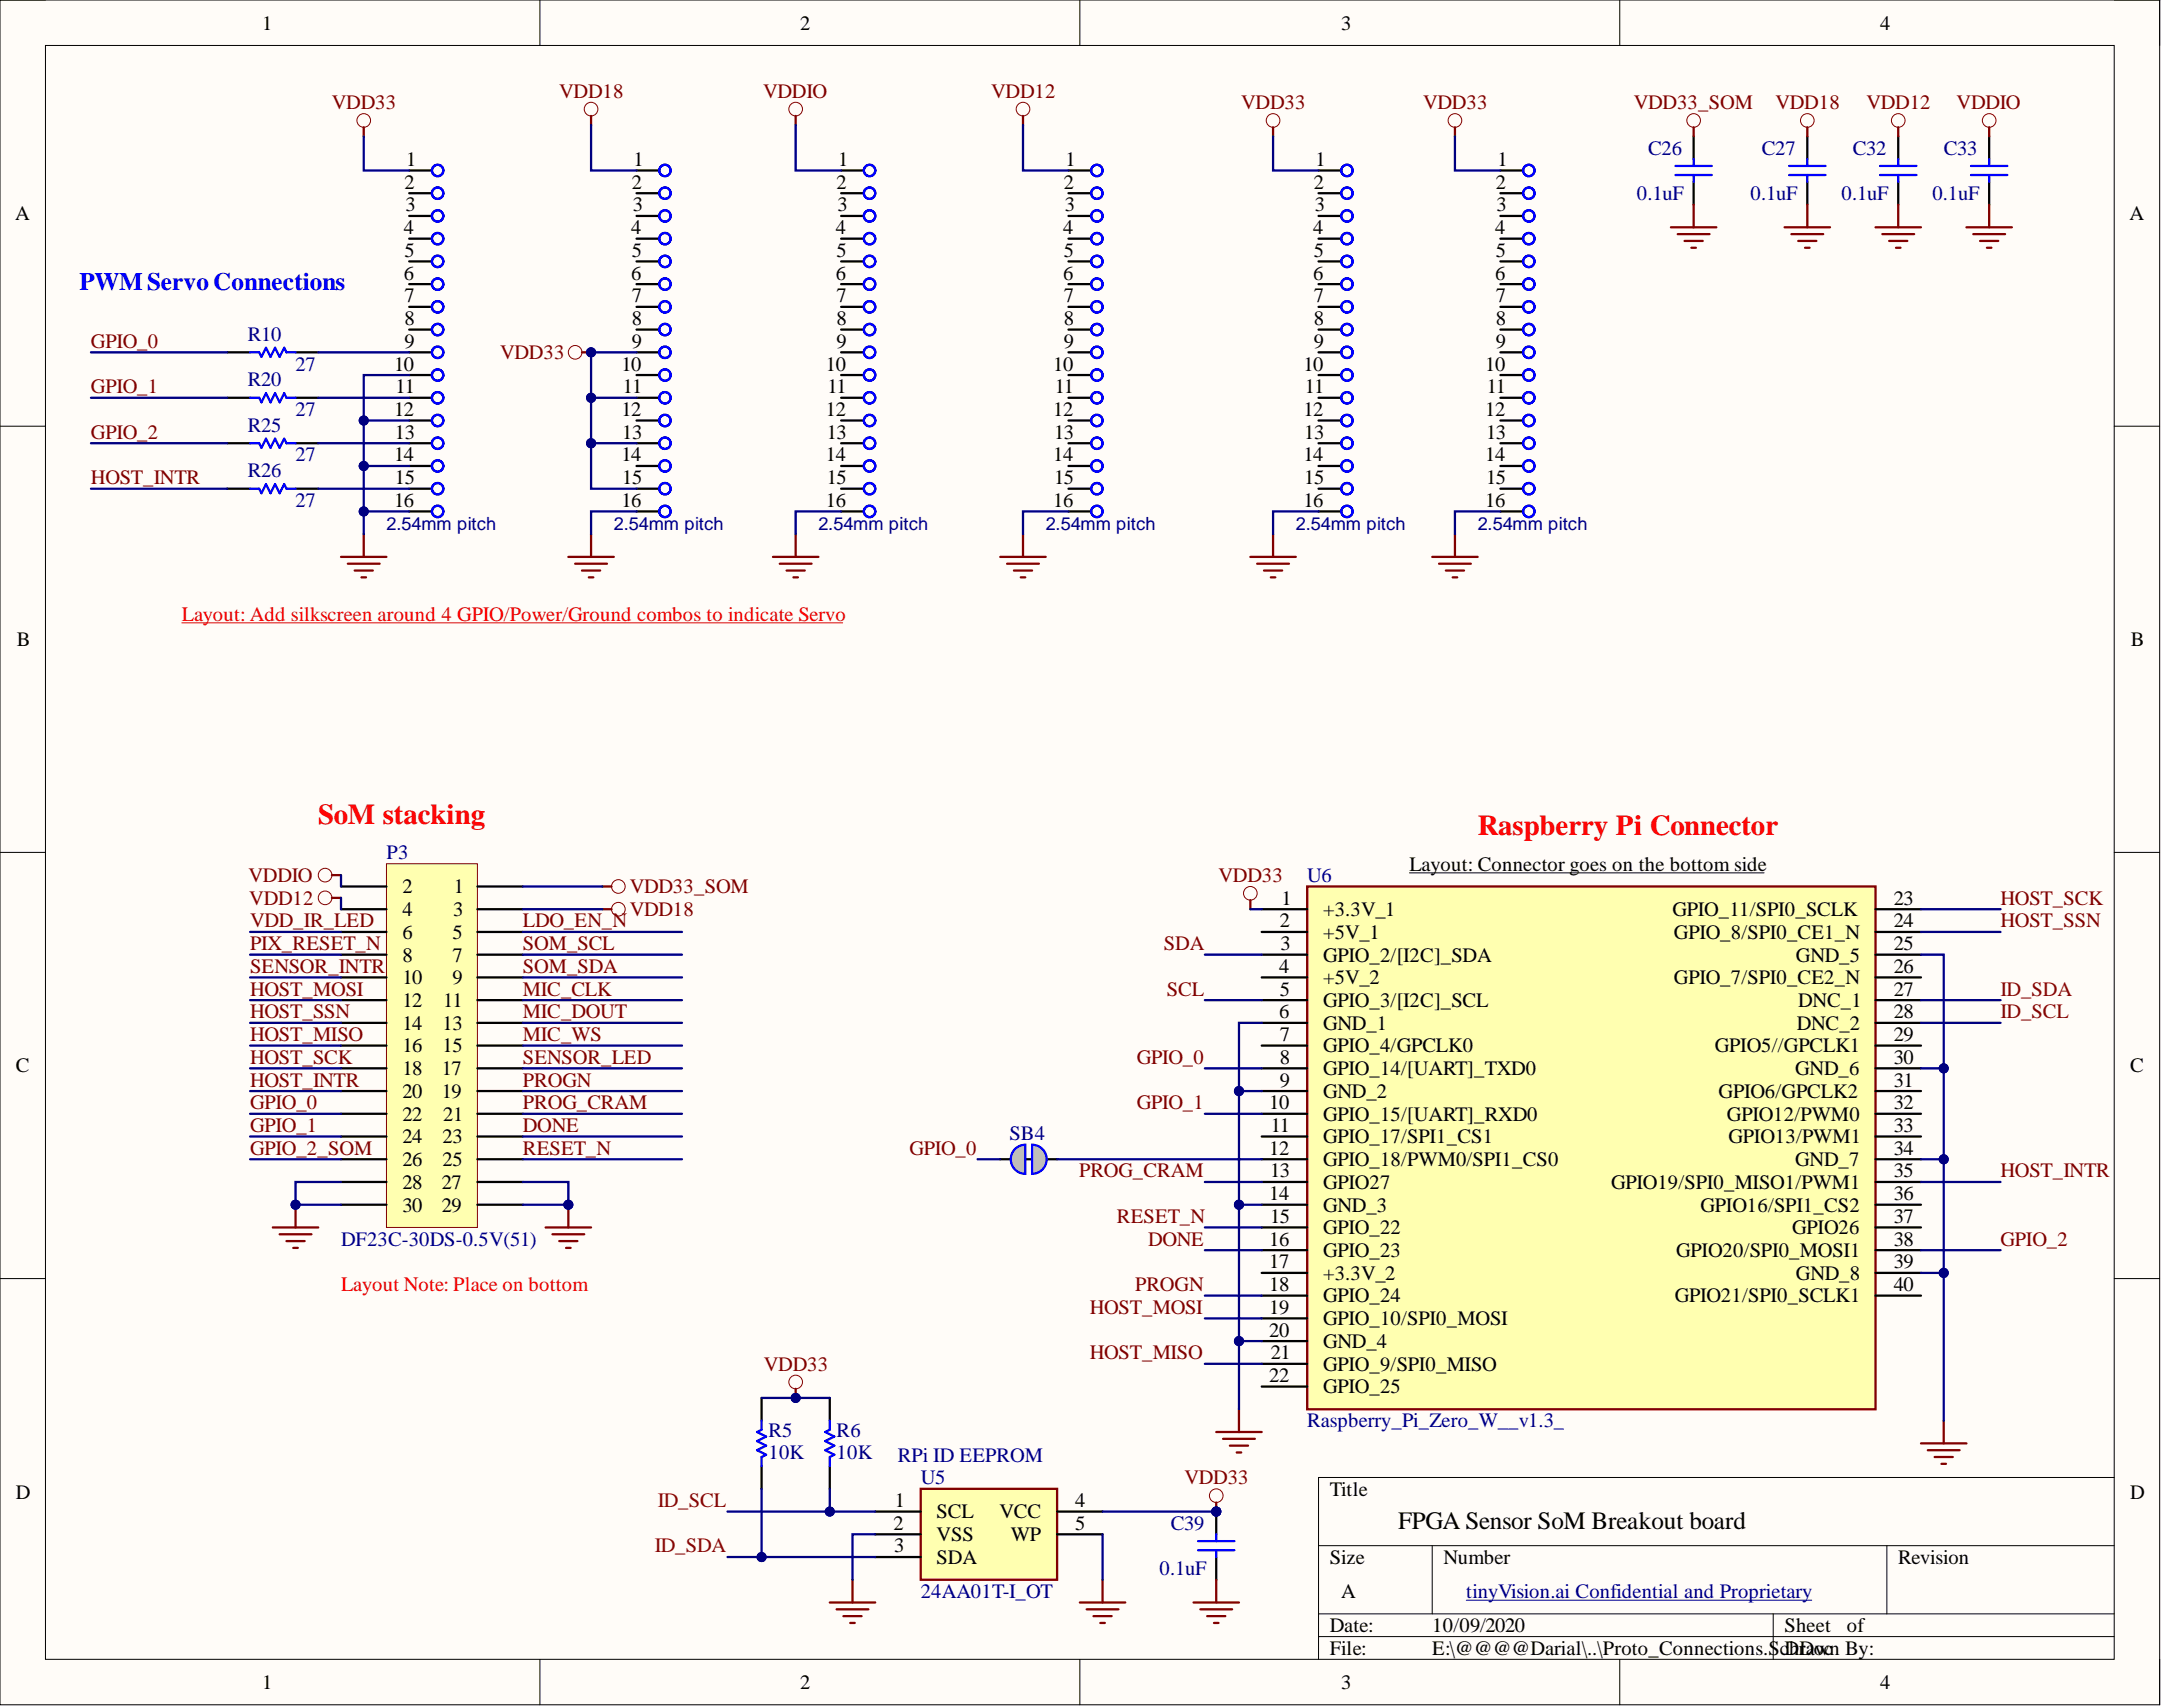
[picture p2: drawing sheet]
<svg xmlns="http://www.w3.org/2000/svg" width="241mm" height="190mm" viewBox="0 0 241 190" stroke-linecap="round" stroke-linejoin="round" font-family="sans-serif">
<defs><g id="words">
<g font-size="3.2" fill="#f00">
<text x="35.5" y="91.9">SoM stacking</text>
<text x="164.9" y="93.2">Raspberry Pi Connector</text>
</g>
<text font-size="2.8" fill="#00f" x="8.9" y="32.4">PWM ServoConnections</text>
<text font-size="2.8" x="156" y="170.6">FPGA Sensor SoM Breakout board</text>
<g font-size="2.3">
<text x="29.3" y="3.3">1</text>
<text x="89.3" y="3.3">2</text>
<text x="149.7" y="3.3">3</text>
<text x="209.8" y="3.3">4</text>
<text x="45.2" y="21.1">2</text>
<text x="45.2" y="23.6">3</text>
<text x="45.3" y="18.5">1</text>
<text x="70.5" y="21.1">2</text>
<text x="70.6" y="23.6">3</text>
<text x="70.7" y="18.5">1</text>
<text x="93.4" y="21.1">2</text>
<text x="93.5" y="23.6">3</text>
<text x="93.5" y="18.5">1</text>
<text x="118.7" y="21.1">2</text>
<text x="118.8" y="23.6">3</text>
<text x="118.9" y="18.5">1</text>
<text x="146.7" y="21.1">2</text>
<text x="146.7" y="23.6">3</text>
<text x="146.8" y="18.5">1</text>
<text x="167" y="21.1">2</text>
<text x="167" y="23.6">3</text>
<text x="167.1" y="18.5">1</text>
<text x="1.7" y="24.5">A</text>
<text x="45.1" y="26.1">4</text>
<text x="45.2" y="28.7">5</text>
<text x="70.5" y="26.1">4</text>
<text x="70.5" y="28.7">5</text>
<text x="93.3" y="26.1">4</text>
<text x="93.4" y="28.7">5</text>
<text x="118.7" y="26.1">4</text>
<text x="118.7" y="28.7">5</text>
<text x="146.6" y="26.1">4</text>
<text x="146.7" y="28.7">5</text>
<text x="166.9" y="26.1">4</text>
<text x="167" y="28.7">5</text>
<text x="237.7" y="24.5">A</text>
<text x="45.1" y="31.2">6</text>
<text x="45.2" y="33.7">7</text>
<text x="70.5" y="31.2">6</text>
<text x="70.5" y="33.7">7</text>
<text x="93.3" y="31.2">6</text>
<text x="93.4" y="33.7">7</text>
<text x="118.7" y="31.2">6</text>
<text x="118.7" y="33.7">7</text>
<text x="146.6" y="31.2">6</text>
<text x="146.7" y="33.7">7</text>
<text x="166.9" y="31.2">6</text>
<text x="167" y="33.7">7</text>
<text x="44" y="41.3">10</text>
<text x="45.2" y="36.3">8</text>
<text x="45.2" y="38.8">9</text>
<text x="69.4" y="41.3">10</text>
<text x="70.5" y="36.3">8</text>
<text x="70.5" y="38.8">9</text>
<text x="92.2" y="41.3">10</text>
<text x="93.4" y="36.3">8</text>
<text x="93.4" y="38.8">9</text>
<text x="117.6" y="41.3">10</text>
<text x="118.7" y="36.3">8</text>
<text x="118.7" y="38.8">9</text>
<text x="145.5" y="41.3">10</text>
<text x="146.7" y="36.3">8</text>
<text x="146.7" y="38.8">9</text>
<text x="165.8" y="41.3">10</text>
<text x="167" y="36.3">8</text>
<text x="167" y="38.8">9</text>
<text x="44" y="46.4">12</text>
<text x="44.1" y="43.9">11</text>
<text x="69.4" y="46.4">12</text>
<text x="69.5" y="43.9">11</text>
<text x="92.2" y="46.4">12</text>
<text x="92.4" y="43.9">11</text>
<text x="117.6" y="46.4">12</text>
<text x="117.7" y="43.9">11</text>
<text x="145.5" y="46.4">12</text>
<text x="145.6" y="43.9">11</text>
<text x="165.8" y="46.4">12</text>
<text x="165.9" y="43.9">11</text>
<text x="44" y="51.5">14</text>
<text x="44.1" y="49">13</text>
<text x="69.4" y="51.5">14</text>
<text x="69.4" y="49">13</text>
<text x="92.2" y="51.5">14</text>
<text x="92.3" y="49">13</text>
<text x="117.6" y="51.5">14</text>
<text x="117.6" y="49">13</text>
<text x="145.5" y="51.5">14</text>
<text x="145.6" y="49">13</text>
<text x="165.8" y="51.5">14</text>
<text x="165.9" y="49">13</text>
<text x="44" y="56.6">16</text>
<text x="44.1" y="54">15</text>
<text x="69.4" y="56.6">16</text>
<text x="69.4" y="54">15</text>
<text x="92.2" y="56.6">16</text>
<text x="92.3" y="54">15</text>
<text x="117.6" y="56.6">16</text>
<text x="117.6" y="54">15</text>
<text x="145.5" y="56.6">16</text>
<text x="145.6" y="54">15</text>
<text x="165.8" y="56.6">16</text>
<text x="165.9" y="54">15</text>
<text x="1.9" y="72.1">B</text>
<text x="237.8" y="72.1">B</text>
<text x="44.9" y="99.7">2</text>
<text x="50.7" y="99.7">1</text>
<text x="143" y="101">1</text>
<text x="157.3" y="97.2">Layout: Connector goes on the bottom side</text>
<text x="211.4" y="101">23</text>
<text x="44.9" y="102.2">4</text>
<text x="44.9" y="104.8">6</text>
<text x="44.9" y="107.3">8</text>
<text x="50.5" y="104.8">5</text>
<text x="50.5" y="107.3">7</text>
<text x="50.6" y="102.2">3</text>
<text x="142.8" y="103.5">2</text>
<text x="142.9" y="106">3</text>
<text x="147.7" y="102.2">+3.3V_1</text>
<text x="147.7" y="104.8">+5V_1</text>
<text x="147.7" y="107.3">GPIO_2/[I2C]_SDA</text>
<text x="186.7" y="102.2">GPIO_11/SPI0_SCLK</text>
<text x="186.8" y="104.8">GPIO_8/SPI0_CE1_N</text>
<text x="200.4" y="107.3">GND_5</text>
<text x="211.4" y="103.5">24</text>
<text x="211.4" y="106">25</text>
<text x="44.9" y="109.8">10</text>
<text x="44.9" y="112.4">12</text>
<text x="49.5" y="112.4">11</text>
<text x="50.5" y="109.8">9</text>
<text x="142.8" y="108.6">4</text>
<text x="142.8" y="113.6">6</text>
<text x="142.8" y="111.1">5</text>
<text x="147.7" y="109.8">+5V_2</text>
<text x="147.7" y="112.4">GPIO_3/[I2C]_SCL</text>
<text x="186.8" y="109.8">GPIO_7/SPI0_CE2_N</text>
<text x="200.7" y="112.4">DNC_1</text>
<text x="211.4" y="108.6">26</text>
<text x="211.4" y="111.1">27</text>
<text x="211.4" y="113.6">28</text>
<text x="1.8" y="119.6">C</text>
<text x="44.9" y="114.9">14</text>
<text x="44.9" y="117.4">16</text>
<text x="44.9" y="120">18</text>
<text x="49.3" y="120">17</text>
<text x="49.4" y="114.9">13</text>
<text x="49.4" y="117.4">15</text>
<text x="142.8" y="116.2">7</text>
<text x="142.8" y="118.7">8</text>
<text x="147.7" y="114.9">GND_1</text>
<text x="147.7" y="117.4">GPIO_4/GPCLK0</text>
<text x="147.7" y="120">GPIO_14/[UART]_TXD0</text>
<text x="191.4" y="117.4">GPIO5//GPCLK1</text>
<text x="200.4" y="120">GND_6</text>
<text x="200.5" y="114.9">DNC_2</text>
<text x="211.4" y="116.2">29</text>
<text x="211.4" y="118.7">30</text>
<text x="237.7" y="119.6">C</text>
<text x="44.9" y="122.5">20</text>
<text x="44.9" y="125.1">22</text>
<text x="49.3" y="122.5">19</text>
<text x="49.5" y="125.1">21</text>
<text x="141.7" y="123.8">10</text>
<text x="142.8" y="121.3">9</text>
<text x="147.7" y="122.5">GND_2</text>
<text x="147.7" y="125.1">GPIO_15/[UART]_RXD0</text>
<text x="191.8" y="122.5">GPIO6/GPCLK2</text>
<text x="192.7" y="125.1">GPIO12/PWM0</text>
<text x="211.4" y="121.3">31</text>
<text x="211.4" y="123.8">32</text>
<text x="44.9" y="127.6">24</text>
<text x="44.9" y="130.1">26</text>
<text x="49.4" y="127.6">23</text>
<text x="49.4" y="130.1">25</text>
<text x="141.7" y="128.9">12</text>
<text x="141.7" y="131.4">13</text>
<text x="141.8" y="126.3">11</text>
<text x="147.7" y="127.6">GPIO_17/SPI1_CS1</text>
<text x="147.7" y="130.1">GPIO_18/PWM0/SPI1_CS0</text>
<text x="192.9" y="127.6">GPIO13/PWM1</text>
<text x="200.4" y="130.1">GND_7</text>
<text x="211.4" y="126.3">33</text>
<text x="211.4" y="128.9">34</text>
<text x="211.4" y="131.4">35</text>
<text x="44.9" y="132.7">28</text>
<text x="44.9" y="135.2">30</text>
<text x="49.3" y="132.7">27</text>
<text x="49.3" y="135.2">29</text>
<text x="141.7" y="133.9">14</text>
<text x="141.7" y="136.5">15</text>
<text x="147.7" y="132.7">GPIO27</text>
<text x="147.7" y="135.2">GND_3</text>
<text x="147.7" y="137.7">GPIO_22</text>
<text x="179.8" y="132.7">GPIO19/SPI0_MISO1/PWM1</text>
<text x="189.8" y="135.2">GPIO16/SPI1_CS2</text>
<text x="200" y="137.7">GPIO26</text>
<text x="211.4" y="133.9">36</text>
<text x="211.4" y="136.5">37</text>
<text x="141.7" y="139">16</text>
<text x="141.7" y="141.5">17</text>
<text x="147.7" y="140.3">GPIO_23</text>
<text x="147.7" y="142.8">+3.3V_2</text>
<text x="187.1" y="140.3">GPIO20/SPI0_MOSI1</text>
<text x="200.4" y="142.8">GND_8</text>
<text x="211.4" y="139">38</text>
<text x="211.4" y="141.5">39</text>
<text x="141.7" y="144.1">18</text>
<text x="141.7" y="146.6">19</text>
<text x="141.7" y="149.2">20</text>
<text x="147.7" y="145.4">GPIO_24</text>
<text x="147.7" y="147.9">GPIO_10/SPI0_MOSI</text>
<text x="186.9" y="145.4">GPIO21/SPI0_SCLK1</text>
<text x="211.4" y="144.1">40</text>
<text x="141.7" y="154.2">22</text>
<text x="141.8" y="151.7">21</text>
<text x="147.7" y="150.4">GND_4</text>
<text x="147.7" y="153">GPIO_9/SPI0_MISO</text>
<text x="147.7" y="155.5">GPIO_25</text>
<text x="1.8" y="167.3">D</text>
<text x="148.4" y="166.9">Title</text>
<text x="237.7" y="167.3">D</text>
<text x="99.7" y="170.7">2</text>
<text x="99.8" y="173.3">3</text>
<text x="99.9" y="168.2">1</text>
<text x="104.5" y="169.5">SCL</text>
<text x="104.5" y="172">VSS</text>
<text x="111.6" y="169.5">VCC</text>
<text x="112.8" y="172">WP</text>
<text x="120" y="168.2">4</text>
<text x="120" y="170.7">5</text>
<text x="104.5" y="174.5">SDA</text>
<text x="148.4" y="174.5">Size</text>
<text x="149.7" y="178.3">A</text>
<text x="161.1" y="174.5">Number</text>
<text x="211.9" y="174.5">Revision</text>
<text x="148.4" y="182.1">Date:</text>
<text x="148.4" y="184.7">File:</text>
<text x="159.8" y="182.1">10/09/2020</text>
<text x="159.8" y="184.7">E:\@@@@Darial\..\Proto_Connections.SchDoc</text>
<text x="199.2" y="182.1">Sheet</text>
<text x="199.2" y="184.7">Drawn By:</text>
<text x="206.1" y="182.1">of</text>
<text x="29.3" y="188.5">1</text>
<text x="89.3" y="188.5">2</text>
<text x="149.7" y="188.5">3</text>
<text x="209.8" y="188.5">4</text>
</g>
<g font-size="2.3" fill="#800000">
<text x="62.4" y="10.9">VDD18</text>
<text x="85.2" y="10.9">VDDIO</text>
<text x="110.6" y="10.9">VDD12</text>
<text x="37" y="12.2">VDD33</text>
<text x="138.5" y="12.2">VDD33</text>
<text x="158.8" y="12.2">VDD33</text>
<text x="182.3" y="12.2">VDD33_SOM</text>
<text x="198.2" y="12.2">VDD18</text>
<text x="208.3" y="12.2">VDD12</text>
<text x="218.4" y="12.2">VDDIO</text>
<text x="10.1" y="38.8">GPIO_0</text>
<text x="55.8" y="40.1">VDD33</text>
<text x="10.1" y="43.9">GPIO_1</text>
<text x="10.1" y="49">GPIO_2</text>
<text x="10.1" y="54">HOST_INTR</text>
<text x="27.7" y="98.4">VDDIO</text>
<text x="27.8" y="101">VDD12</text>
<text x="70.3" y="99.7">VDD33_SOM</text>
<text x="136" y="98.4">VDD33</text>
<text x="223.3" y="101">HOST_SCK</text>
<text x="27.9" y="106">PIX_RESET_N</text>
<text x="27.9" y="103.5">VDD_IR_LED</text>
<text x="58.4" y="103.5">LDO_EN_N</text>
<text x="58.4" y="106">SOM_SCL</text>
<text x="70.3" y="102.2">VDD18</text>
<text x="129.9" y="106">SDA</text>
<text x="223.3" y="103.5">HOST_SSN</text>
<text x="27.9" y="113.6">HOST_SSN</text>
<text x="27.9" y="111.1">HOST_MOSI</text>
<text x="27.9" y="108.6">SENSOR_INTR</text>
<text x="58.4" y="111.1">MIC_CLK</text>
<text x="58.4" y="113.6">MIC_DOUT</text>
<text x="58.4" y="108.6">SOM_SDA</text>
<text x="130.2" y="111.1">SCL</text>
<text x="27.9" y="118.7">HOST_SCK</text>
<text x="27.9" y="116.2">HOST_MISO</text>
<text x="58.4" y="116.2">MIC_WS</text>
<text x="58.4" y="118.7">SENSOR_LED</text>
<text x="126.9" y="118.7">GPIO_0</text>
<text x="27.9" y="121.3">HOST_INTR</text>
<text x="27.9" y="123.8">GPIO_0</text>
<text x="58.4" y="121.3">PROGN</text>
<text x="58.4" y="123.8">PROG_CRAM</text>
<text x="126.9" y="123.8">GPIO_1</text>
<text x="27.9" y="126.3">GPIO_1</text>
<text x="27.9" y="128.9">GPIO_2_SOM</text>
<text x="58.4" y="128.9">RESET_N</text>
<text x="58.4" y="126.3">DONE</text>
<text x="101.5" y="128.9">GPIO_0</text>
<text x="120.4" y="131.4">PROG_CRAM</text>
<text x="223.3" y="131.4">HOST_INTR</text>
<text x="124.7" y="136.5">RESET_N</text>
<text x="128.1" y="139">DONE</text>
<text x="223.3" y="139">GPIO_2</text>
<text x="121.6" y="146.6">HOST_MOSI</text>
<text x="126.7" y="144.1">PROGN</text>
<text x="85.3" y="153">VDD33</text>
<text x="121.6" y="151.7">HOST_MISO</text>
<text x="132.2" y="165.6">VDD33</text>
</g>
<g font-size="2.3" fill="#000080">
<text x="184" y="17.2">C26</text>
<text x="196.6" y="17.2">C27</text>
<text x="206.8" y="17.2">C32</text>
<text x="216.9" y="17.2">C33</text>
<text x="182.7" y="22.3">0.1uF</text>
<text x="195.4" y="22.3">0.1uF</text>
<text x="205.5" y="22.3">0.1uF</text>
<text x="215.7" y="22.3">0.1uF</text>
<text x="27.7" y="38.1">R10</text>
<text x="33" y="41.3">27</text>
<text x="27.7" y="43.1">R20</text>
<text x="33" y="46.4">27</text>
<text x="27.7" y="53.3">R26</text>
<text x="27.7" y="48.2">R25</text>
<text x="33" y="51.5">27</text>
<text x="33" y="56.6">27</text>
<text x="43.1" y="95.9">P3</text>
<text x="145.9" y="98.4">U6</text>
<text x="112.7" y="127.3">SB4</text>
<text x="38.1" y="139">DF23C-30DS-0.5V(51)</text>
<text x="85.8" y="160.3">R5</text>
<text x="93.4" y="160.3">R6</text>
<text x="145.9" y="159.3">Raspberry_Pi_Zero_W__v1.3_</text>
<text x="85.8" y="162.9">10K</text>
<text x="93.4" y="162.9">10K</text>
<text x="100.2" y="163.1">RPi ID EEPROM</text>
<text x="102.8" y="165.6">U5</text>
<text x="130.7" y="170.7">C39</text>
<text x="102.8" y="178.3">24AA01T-I_OT</text>
<text x="129.4" y="175.8">0.1uF</text>
<text x="163.7" y="178.3">tinyVision.ai Confidential and Proprietary</text>
</g>
<g font-size="2.3" fill="#f00">
<text x="20.3" y="69.3">Layout: Add silkscreen around 4 GPIO/Power/Ground combos to indicate Servo</text>
<text x="38.1" y="144.1">Layout Note: Place on bottom</text>
</g>
<g font-size="2.3" fill="#980000">
<text x="223.3" y="111.1">ID_SDA</text>
<text x="223.3" y="113.6">ID_SCL</text>
<text x="73.1" y="173.3">ID_SDA</text>
<text x="73.4" y="168.2">ID_SCL</text>
</g>
<g font-size="2" fill="#000080">
<text x="43.1" y="59.2">2.54mm pitch</text>
<text x="68.5" y="59.2">2.54mm pitch</text>
<text x="91.3" y="59.2">2.54mm pitch</text>
<text x="116.7" y="59.2">2.54mm pitch</text>
<text x="144.6" y="59.2">2.54mm pitch</text>
<text x="164.9" y="59.2">2.54mm pitch</text>
</g>
</g></defs>
<path d="M0 0h241v190.3h-241z" fill-rule="evenodd" fill="#fffcf8"/>
<path d="M0 0h241v190.3h-241z" fill="none" stroke="#000" stroke-width=".11"/>
<path d="M5.1 5.1h230.9v180.1h-230.9z" fill-rule="evenodd" fill="#fffcf8"/>
<g fill="none" stroke="#000" stroke-width=".11">
<path d="M0 0h5.1M5.1 5.1h230.9v180.1h-230.9zM60.3 0v5.1M120.5 0v5.1M180.8 0v5.1M236 0h5v5.1M0 47.6h5.1M236 47.6h5M0 95.1h5.1M236 95.1h5M0 142.7h5.1M236 142.7h5"/>
<path d="M147.2 172.5h88.8M159.8 172.5v7.6M210.6 172.5v7.6M236 164.9h-88.8v20.3M60.3 185.2v5.1M120.5 185.2v5.1M147.2 180.1h88.8M147.2 182.6h88.8M180.8 185.2v5.1M197.9 180.1v5.1M241 185.2v5.1"/>
</g>
<g fill="none" stroke="#000" stroke-width=".25">
<path d="M45.7 19h2.5M71 19h2.6M93.9 19h2.5M119.3 19h2.5M147.2 19h2.5M167.5 19h2.5M45.7 21.6h2.5M45.7 24.1h2.5M45.7 26.6h2.5M45.7 29.2h2.5M45.7 31.7h2.5M45.7 34.2h2.5"/>
<path d="M45.7 36.8h2.5M45.7 39.3h2.5M71 21.6h2.6M71 24.1h2.6M71 26.6h2.6M71 29.2h2.6M71 31.7h2.6M71 34.2h2.6M71 36.8h2.6M71 39.3h2.6M93.9 21.6h2.5M93.9 24.1h2.5"/>
<path d="M93.9 26.6h2.5M93.9 29.2h2.5M93.9 31.7h2.5M93.9 34.2h2.5M93.9 36.8h2.5M93.9 39.3h2.5M119.3 21.6h2.5M119.3 24.1h2.5M119.3 26.6h2.5M119.3 29.2h2.5M119.3 31.7h2.5M119.3 34.2h2.5"/>
<path d="M119.3 36.8h2.5M119.3 39.3h2.5M147.2 21.6h2.5M147.2 24.1h2.5M147.2 26.6h2.5M147.2 29.2h2.5M147.2 31.7h2.5M147.2 34.2h2.5M147.2 36.8h2.5M147.2 39.3h2.5M167.5 21.6h2.5M167.5 24.1h2.5"/>
<path d="M167.5 26.6h2.5M167.5 29.2h2.5M167.5 31.7h2.5M167.5 34.2h2.5M167.5 36.8h2.5M167.5 39.3h2.5M45.7 41.9h2.5M45.7 44.4h2.5M45.7 46.9h2.5M45.7 49.5h2.5M45.7 52h2.5M45.7 54.5h2.5"/>
<path d="M45.7 57.1h2.5M71 41.9h2.6M71 44.4h2.6M71 46.9h2.6M71 49.5h2.6M71 52h2.6M71 54.5h2.6M71 57.1h2.6M93.9 41.9h2.5M93.9 44.4h2.5M93.9 46.9h2.5M93.9 49.5h2.5"/>
<path d="M93.9 52h2.5M93.9 54.5h2.5M93.9 57.1h2.5M119.3 41.9h2.5M119.3 44.4h2.5M119.3 46.9h2.5M119.3 49.5h2.5M119.3 52h2.5M119.3 54.5h2.5M119.3 57.1h2.5M147.2 41.9h2.5M147.2 44.4h2.5"/>
<path d="M147.2 46.9h2.5M147.2 49.5h2.5M147.2 52h2.5M147.2 54.5h2.5M147.2 57.1h2.5M167.5 41.9h2.5M167.5 44.4h2.5M167.5 46.9h2.5M167.5 49.5h2.5M167.5 52h2.5M167.5 54.5h2.5M167.5 57.1h2.5"/>
</g>
<g fill="none" stroke="#00f" stroke-width=".25">
<circle cx="48.8" cy="19" r=".63"/>
<circle cx="48.8" cy="19" r=".64"/>
<circle cx="74.2" cy="19" r=".63"/>
<circle cx="74.2" cy="19" r=".64"/>
<circle cx="97.1" cy="19" r=".63"/>
<circle cx="97.1" cy="19" r=".64"/>
<circle cx="122.4" cy="19" r=".63"/>
<circle cx="122.4" cy="19" r=".64"/>
<circle cx="150.3" cy="19" r=".63"/>
<circle cx="150.3" cy="19" r=".64"/>
<circle cx="170.6" cy="19" r=".63"/>
<circle cx="170.6" cy="19" r=".64"/>
<circle cx="48.8" cy="24.1" r=".63"/>
<circle cx="48.8" cy="36.8" r=".63"/>
<circle cx="48.8" cy="31.7" r=".63"/>
<circle cx="48.8" cy="21.6" r=".63"/>
<circle cx="48.8" cy="39.3" r=".63"/>
<circle cx="48.8" cy="34.2" r=".63"/>
<circle cx="48.8" cy="26.6" r=".63"/>
<circle cx="48.8" cy="29.2" r=".63"/>
<circle cx="48.8" cy="29.2" r=".64"/>
<circle cx="48.8" cy="34.2" r=".64"/>
<circle cx="48.8" cy="26.6" r=".64"/>
<circle cx="48.8" cy="39.3" r=".64"/>
<circle cx="48.8" cy="21.6" r=".64"/>
<circle cx="48.8" cy="31.7" r=".64"/>
<circle cx="48.8" cy="36.8" r=".64"/>
<circle cx="48.8" cy="24.1" r=".64"/>
<circle cx="74.2" cy="24.1" r=".63"/>
<circle cx="74.2" cy="36.8" r=".63"/>
<circle cx="74.2" cy="31.7" r=".63"/>
<circle cx="74.2" cy="21.6" r=".63"/>
<circle cx="74.2" cy="39.3" r=".63"/>
<circle cx="74.2" cy="34.2" r=".63"/>
<circle cx="74.2" cy="26.6" r=".63"/>
<circle cx="74.2" cy="29.2" r=".63"/>
<circle cx="74.2" cy="29.2" r=".64"/>
<circle cx="74.2" cy="26.6" r=".64"/>
<circle cx="74.2" cy="34.2" r=".64"/>
<circle cx="74.2" cy="39.3" r=".64"/>
<circle cx="74.2" cy="21.6" r=".64"/>
<circle cx="74.2" cy="31.7" r=".64"/>
<circle cx="74.2" cy="36.8" r=".64"/>
<circle cx="74.2" cy="24.1" r=".64"/>
<circle cx="97.1" cy="24.1" r=".63"/>
<circle cx="97.1" cy="36.8" r=".63"/>
<circle cx="97.1" cy="31.7" r=".63"/>
<circle cx="97.1" cy="21.6" r=".63"/>
<circle cx="97.1" cy="39.3" r=".63"/>
<circle cx="97.1" cy="34.2" r=".63"/>
<circle cx="97.1" cy="26.6" r=".63"/>
<circle cx="97.1" cy="29.2" r=".63"/>
<circle cx="97.1" cy="29.2" r=".64"/>
<circle cx="97.1" cy="26.6" r=".64"/>
<circle cx="97.1" cy="34.2" r=".64"/>
<circle cx="97.1" cy="39.3" r=".64"/>
<circle cx="97.1" cy="21.6" r=".64"/>
<circle cx="97.1" cy="31.7" r=".64"/>
<circle cx="97.1" cy="36.8" r=".64"/>
<circle cx="97.1" cy="24.1" r=".64"/>
<circle cx="122.4" cy="24.1" r=".63"/>
<circle cx="122.4" cy="36.8" r=".63"/>
<circle cx="122.4" cy="31.7" r=".63"/>
<circle cx="122.4" cy="21.6" r=".63"/>
<circle cx="122.4" cy="39.3" r=".63"/>
<circle cx="122.4" cy="34.2" r=".63"/>
<circle cx="122.4" cy="26.6" r=".63"/>
<circle cx="122.4" cy="29.2" r=".63"/>
<circle cx="122.4" cy="29.2" r=".64"/>
<circle cx="122.4" cy="34.2" r=".64"/>
<circle cx="122.4" cy="26.6" r=".64"/>
<circle cx="122.4" cy="39.3" r=".64"/>
<circle cx="122.4" cy="21.6" r=".64"/>
<circle cx="122.4" cy="31.7" r=".64"/>
<circle cx="122.4" cy="36.8" r=".64"/>
<circle cx="122.4" cy="24.1" r=".64"/>
<circle cx="150.3" cy="24.1" r=".63"/>
<circle cx="150.3" cy="36.8" r=".63"/>
<circle cx="150.3" cy="31.7" r=".63"/>
<circle cx="150.3" cy="21.6" r=".63"/>
<circle cx="150.3" cy="39.3" r=".63"/>
<circle cx="150.3" cy="34.2" r=".63"/>
<circle cx="150.3" cy="26.6" r=".63"/>
<circle cx="150.3" cy="29.2" r=".63"/>
<circle cx="150.3" cy="29.2" r=".64"/>
<circle cx="150.3" cy="34.2" r=".64"/>
<circle cx="150.3" cy="26.6" r=".64"/>
<circle cx="150.3" cy="39.3" r=".64"/>
<circle cx="150.3" cy="21.6" r=".64"/>
<circle cx="150.3" cy="31.7" r=".64"/>
<circle cx="150.3" cy="36.8" r=".64"/>
<circle cx="150.3" cy="24.1" r=".64"/>
<circle cx="170.6" cy="24.1" r=".63"/>
<circle cx="170.6" cy="36.8" r=".63"/>
<circle cx="170.6" cy="31.7" r=".63"/>
<circle cx="170.6" cy="21.6" r=".63"/>
<circle cx="170.6" cy="39.3" r=".63"/>
<circle cx="170.6" cy="34.2" r=".63"/>
<circle cx="170.6" cy="26.6" r=".63"/>
<circle cx="170.6" cy="29.2" r=".63"/>
<circle cx="170.6" cy="29.2" r=".64"/>
<circle cx="170.6" cy="34.2" r=".64"/>
<circle cx="170.6" cy="26.6" r=".64"/>
<circle cx="170.6" cy="39.3" r=".64"/>
<circle cx="170.6" cy="21.6" r=".64"/>
<circle cx="170.6" cy="31.7" r=".64"/>
<circle cx="170.6" cy="36.8" r=".64"/>
<circle cx="170.6" cy="24.1" r=".64"/>
<circle cx="48.8" cy="52" r=".63"/>
<circle cx="48.8" cy="46.9" r=".63"/>
<circle cx="48.8" cy="57.1" r=".63"/>
<circle cx="48.8" cy="44.4" r=".63"/>
<circle cx="48.8" cy="41.9" r=".63"/>
<circle cx="48.8" cy="49.5" r=".63"/>
<circle cx="48.8" cy="54.5" r=".63"/>
<circle cx="48.8" cy="54.5" r=".64"/>
<circle cx="48.8" cy="49.5" r=".64"/>
<circle cx="48.8" cy="41.9" r=".64"/>
<circle cx="48.8" cy="44.4" r=".64"/>
<circle cx="48.8" cy="57.1" r=".64"/>
<circle cx="48.8" cy="46.9" r=".64"/>
<circle cx="48.8" cy="52" r=".64"/>
<circle cx="74.2" cy="52" r=".63"/>
<circle cx="74.2" cy="46.9" r=".63"/>
<circle cx="74.2" cy="57.1" r=".63"/>
<circle cx="74.2" cy="44.4" r=".63"/>
<circle cx="74.2" cy="41.9" r=".63"/>
<circle cx="74.2" cy="49.5" r=".63"/>
<circle cx="74.2" cy="54.5" r=".63"/>
<circle cx="74.2" cy="54.5" r=".64"/>
<circle cx="74.2" cy="49.5" r=".64"/>
<circle cx="74.2" cy="41.9" r=".64"/>
<circle cx="74.2" cy="44.4" r=".64"/>
<circle cx="74.2" cy="57.1" r=".64"/>
<circle cx="74.2" cy="46.9" r=".64"/>
<circle cx="74.2" cy="52" r=".64"/>
<circle cx="97.1" cy="52" r=".63"/>
<circle cx="97.1" cy="46.9" r=".63"/>
<circle cx="97.1" cy="57.1" r=".63"/>
<circle cx="97.1" cy="44.4" r=".63"/>
<circle cx="97.1" cy="41.9" r=".63"/>
<circle cx="97.1" cy="49.5" r=".63"/>
<circle cx="97.1" cy="54.5" r=".63"/>
<circle cx="97.1" cy="54.5" r=".64"/>
<circle cx="97.1" cy="49.5" r=".64"/>
<circle cx="97.1" cy="41.9" r=".64"/>
<circle cx="97.1" cy="44.4" r=".64"/>
<circle cx="97.1" cy="57.1" r=".64"/>
<circle cx="97.1" cy="46.9" r=".64"/>
<circle cx="97.1" cy="52" r=".64"/>
<circle cx="122.4" cy="52" r=".63"/>
<circle cx="122.4" cy="46.9" r=".63"/>
<circle cx="122.4" cy="57.1" r=".63"/>
<circle cx="122.4" cy="44.4" r=".63"/>
<circle cx="122.4" cy="41.9" r=".63"/>
<circle cx="122.4" cy="49.5" r=".63"/>
<circle cx="122.4" cy="54.5" r=".63"/>
<circle cx="122.4" cy="54.5" r=".64"/>
<circle cx="122.4" cy="49.5" r=".64"/>
<circle cx="122.4" cy="41.9" r=".64"/>
<circle cx="122.4" cy="44.4" r=".64"/>
<circle cx="122.4" cy="57.1" r=".64"/>
<circle cx="122.4" cy="46.9" r=".64"/>
<circle cx="122.4" cy="52" r=".64"/>
<circle cx="150.3" cy="52" r=".63"/>
<circle cx="150.3" cy="46.9" r=".63"/>
<circle cx="150.3" cy="57.1" r=".63"/>
<circle cx="150.3" cy="44.4" r=".63"/>
<circle cx="150.3" cy="41.9" r=".63"/>
<circle cx="150.3" cy="49.5" r=".63"/>
<circle cx="150.3" cy="54.5" r=".63"/>
<circle cx="150.3" cy="54.5" r=".64"/>
<circle cx="150.3" cy="49.5" r=".64"/>
<circle cx="150.3" cy="41.9" r=".64"/>
<circle cx="150.3" cy="44.4" r=".64"/>
<circle cx="150.3" cy="57.1" r=".64"/>
<circle cx="150.3" cy="46.9" r=".64"/>
<circle cx="150.3" cy="52" r=".64"/>
<circle cx="170.6" cy="52" r=".63"/>
<circle cx="170.6" cy="46.9" r=".63"/>
<circle cx="170.6" cy="57.1" r=".63"/>
<circle cx="170.6" cy="44.4" r=".63"/>
<circle cx="170.6" cy="41.9" r=".63"/>
<circle cx="170.6" cy="49.5" r=".63"/>
<circle cx="170.6" cy="54.5" r=".63"/>
<circle cx="170.6" cy="54.5" r=".64"/>
<circle cx="170.6" cy="49.5" r=".64"/>
<circle cx="170.6" cy="41.9" r=".64"/>
<circle cx="170.6" cy="44.4" r=".64"/>
<circle cx="170.6" cy="57.1" r=".64"/>
<circle cx="170.6" cy="46.9" r=".64"/>
<circle cx="170.6" cy="52" r=".64"/>
</g>
<g fill="none" stroke="#800000" stroke-width=".11">
<circle cx="40.6" cy="13.4" r=".76"/>
<circle cx="66" cy="12.2" r=".76"/>
<circle cx="88.8" cy="12.2" r=".76"/>
<circle cx="114.2" cy="12.2" r=".76"/>
<circle cx="142.1" cy="13.4" r=".76"/>
<circle cx="162.4" cy="13.4" r=".76"/>
</g>
<g fill="none" stroke="#800000" stroke-width=".25">
<path d="M40.6 14.2v1M66 12.9v1.1M88.8 12.9v1.1M114.2 12.9v1.1M142.1 14.2v1M162.4 14.2v1M40.6 59.6v2.5M66 59.6v2.5M88.8 59.6v2.5M114.2 59.6v2.5M142.1 59.6v2.5M162.4 59.6v2.5"/>
<path d="M38.1 62.1h5M38.8 62.9h3.6M39.6 63.7h2M40.3 64.4h.6M63.4 62.1h5.1M64.2 62.9h3.5M65 63.7h2M65.7 64.4h.5M86.3 62.1h5M87 62.9h3.6M87.8 63.7h2M88.6 64.4h.5"/>
<path d="M111.6 62.1h5.1M112.4 62.9h3.6M113.2 63.7h2M113.9 64.4h.5M139.5 62.1h5.1M140.3 62.9h3.6M141.1 63.7h2M141.8 64.4h.5M159.8 62.1h5.1M160.6 62.9h3.6M161.4 63.7h2M162.1 64.4h.5"/>
</g>
<path d="M163.7 178.6h38.5" fill="none" stroke="#000080" stroke-width=".11"/>
<path d="M43.1 96.4h10.2v40.6h-10.2z" fill-rule="evenodd" fill="#ffffb0"/>
<g fill="none" stroke="#800000" stroke-width=".11">
<path d="M43.1 96.4h10.2v40.6h-10.2z"/>
<circle cx="189" cy="13.4" r=".76"/>
<circle cx="201.7" cy="13.4" r=".76"/>
<circle cx="211.9" cy="13.4" r=".76"/>
<circle cx="222" cy="13.4" r=".76"/>
<circle cx="36.3" cy="97.7" r=".76"/>
<circle cx="69" cy="98.9" r=".76"/>
<circle cx="36.3" cy="100.2" r=".76"/>
<circle cx="69" cy="101.5" r=".76"/>
</g>
<g fill="none" stroke="#000" stroke-width=".25">
<path d="M189 15.2v2.6M201.7 15.2v2.6M211.9 15.2v2.6M222 15.2v2.6M189 20.3v2.5M201.7 20.3v2.5M211.9 20.3v2.5M222 20.3v2.5M38.1 98.9h5M53.3 98.9h5.1M38.1 101.5h5M38.1 104h5"/>
<path d="M38.1 106.5h5M38.1 109.1h5M38.1 111.6h5M38.1 114.2h5M38.1 116.7h5M38.1 119.2h5M53.3 101.5h5.1M53.3 104h5.1M53.3 106.5h5.1M53.3 109.1h5.1M53.3 111.6h5.1M53.3 114.2h5.1"/>
<path d="M53.3 116.7h5.1M53.3 119.2h5.1M38.1 121.8h5M38.1 124.3h5M38.1 126.8h5M38.1 129.4h5M38.1 131.9h5M38.1 134.4h5M53.3 121.8h5.1M53.3 124.3h5.1M53.3 126.8h5.1M53.3 129.4h5.1"/>
<path d="M53.3 131.9h5.1M53.3 134.4h5.1"/>
</g>
<g fill="none" stroke="#800000" stroke-width=".25">
<path d="M189 14.2v1M201.7 14.2v1M211.9 14.2v1M222 14.2v1M186.5 25.4h5.1M187.3 26.1h3.5M188 26.9h2M188.8 27.7h.5M189 22.8v2.6M199.2 25.4h5.1M199.9 26.1h3.6M200.7 26.9h2"/>
<path d="M201.5 27.7h.5M201.7 22.8v2.6M209.3 25.4h5.1M210.1 26.1h3.5M210.8 26.9h2.1M211.6 27.7h.5M211.9 22.8v2.6M219.5 25.4h5M220.2 26.1h3.6M221 26.9h2M221.8 27.7h.5M222 22.8v2.6"/>
<path d="M37 97.7h1.1M67.2 98.9h1.1M37 100.2h1.1M67.2 101.5h1.1M30.4 137h5.1M31.2 137.7h3.6M32 138.5h2M32.7 139.3h.5M33 134.4v2.6"/>
</g>
<g fill="none" stroke="#00f" stroke-width=".25">
<path d="M187 19.5h4.1M187 18.5h4.1M189 17.8v.7M189 19.5v.8M199.7 19.5h4M199.7 18.5h4M201.7 17.8v.7M201.7 19.5v.8M209.8 19.5h4.1M209.8 18.5h4.1M211.9 17.8v.7M211.9 19.5v.8"/>
<path d="M220 19.5h4M220 18.5h4M222 17.8v.7M222 19.5v.8"/>
</g>
<circle cx="33" cy="134.4" r=".51" fill="#000080"/>
<circle cx="33" cy="134.4" r=".51" fill="none" stroke="#000080" stroke-width=".11"/>
<path d="M60.9 137h5.1M61.7 137.7h3.5M62.4 138.5h2M63.2 139.3h.5M63.4 134.4v2.6" fill="none" stroke="#800000" stroke-width=".25"/>
<circle cx="63.4" cy="134.4" r=".51" fill="#000080"/>
<circle cx="63.4" cy="134.4" r=".51" fill="none" stroke="#000080" stroke-width=".11"/>
<circle cx="64.2" cy="39.3" r=".76" fill="none" stroke="#800000" stroke-width=".11"/>
<path d="M65 39.3h1" fill="none" stroke="#800000" stroke-width=".25"/>
<circle cx="66" cy="39.3" r=".51" fill="#000080"/>
<circle cx="66" cy="39.3" r=".51" fill="none" stroke="#000080" stroke-width=".11"/>
<path d="M20.3 69.5h73.7" fill="none" stroke="#f00" stroke-width=".11"/>
<path d="M25.4 39.3h2.5M33 39.3h2.5M25.4 54.5h2.5M25.4 49.5h2.5M25.4 44.4h2.5M33 54.5h2.5M33 49.5h2.5M33 44.4h2.5" fill="none" stroke="#000" stroke-width=".25"/>
<path d="M27.9 39.3h1l.3 .5 .5-1 .5 1 .5-1 .5 1 .5-1 .3 .5h1M27.9 54.5h1l.3 .5 .5-1 .5 1 .5-1 .5 1 .5-1 .3 .5h1M27.9 49.5h1l.3 .5 .5-1 .5 1 .5-1 .5 1 .5-1 .3 .5h1M27.9 44.4h1l.3 .5 .5-1 .5 1 .5-1 .5 1 .5-1 .3 .5h1" fill="none" stroke="#00f" stroke-width=".25"/>
<path d="M145.9 98.9h63.4v58.4h-63.4z" fill-rule="evenodd" fill="#ffffb0"/>
<path d="M145.9 98.9h63.4v58.4h-63.4zM135.7 159.8h5.1M138.3 157.3v2.5M216.9 158.5v2.6M136.5 160.6h3.6M137.3 161.3h2M138 162.1h.5M214.4 161.1h5.1M215.2 161.8h3.5M215.9 162.6h2.1M216.7 163.4h.5" fill="none" stroke="#800000" stroke-width=".25"/>
<g fill="none" stroke="#000" stroke-width=".25">
<path d="M140.8 101.5h5.1M140.8 104h5.1M140.8 106.5h5.1M140.8 109.1h5.1M140.8 111.6h5.1M140.8 114.2h5.1M140.8 116.7h5.1M140.8 119.2h5.1M209.3 101.5h5.1M209.3 104h5.1M209.3 106.5h5.1M209.3 109.1h5.1"/>
<path d="M209.3 111.6h5.1M209.3 114.2h5.1M209.3 116.7h5.1M209.3 119.2h5.1M111.6 129.4h6.4M140.8 121.8h5.1M140.8 124.3h5.1M140.8 126.8h5.1M140.8 129.4h5.1M140.8 131.9h5.1M140.8 134.4h5.1M140.8 137h5.1"/>
<path d="M140.8 139.5h5.1M209.3 121.8h5.1M209.3 124.3h5.1M209.3 126.8h5.1M209.3 129.4h5.1M209.3 131.9h5.1M209.3 134.4h5.1M209.3 137h5.1M209.3 139.5h5.1M140.8 142.1h5.1M140.8 144.6h5.1M140.8 147.1h5.1"/>
<path d="M140.8 149.7h5.1M140.8 152.2h5.1M140.8 154.7h5.1M209.3 142.1h5.1M209.3 144.6h5.1"/>
</g>
<path d="M113.2 128.3l.7-.4 .5-.1v3.2l-.4-.1-.5-.2-.4-.3-.2-.4-.1-.9 .2-.4z" fill-rule="evenodd" fill="#c0c0c0"/>
<path d="M113.2 128.3l.7-.4 .5-.1v3.2l-.4-.1-.5-.2-.4-.3-.2-.4-.1-.9 .2-.4z" fill="none" stroke="#00f" stroke-width=".25"/>
<path d="M115.2 127.8l.6 .1 .5 .3 .3 .4 .2 .7-.1 .7-.4 .5-.5 .4-.6 .1z" fill-rule="evenodd" fill="#c0c0c0"/>
<path d="M115.2 127.8l.6 .1 .5 .3 .3 .4 .2 .7-.1 .7-.4 .5-.5 .4-.6 .1z" fill="none" stroke="#00f" stroke-width=".25"/>
<path d="M157.3 97.4h39.6" fill="none" stroke="#000" stroke-width=".11"/>
<circle cx="139.6" cy="99.7" r=".76" fill="none" stroke="#800000" stroke-width=".11"/>
<path d="M139.5 100.5v1M92.6 178.8h5.1M93.4 179.6h3.5M95.1 176.3v2.5M94.1 180.4h2.1M94.9 181.1h.5" fill="none" stroke="#800000" stroke-width=".25"/>
<path d="M102.8 166.2h15.2v10.1h-15.2z" fill-rule="evenodd" fill="#ffffb0"/>
<path d="M102.8 166.2h15.2v10.1h-15.2z" fill="none" stroke="#800000" stroke-width=".25"/>
<path d="M97.7 168.7h5.1M97.7 171.2h5.1M97.7 173.8h5.1M118 168.7h5.1M118 171.2h5.1" fill="none" stroke="#000" stroke-width=".25"/>
<circle cx="135.7" cy="168.7" r=".51" fill="#000080"/>
<circle cx="135.7" cy="168.7" r=".51" fill="none" stroke="#000080" stroke-width=".11"/>
<path d="M135.7 168.7v2.5M135.7 173.8v2.5" fill="none" stroke="#000" stroke-width=".25"/>
<circle cx="135.7" cy="168.7" r=".51" fill="#000080"/>
<circle cx="135.7" cy="168.7" r=".51" fill="none" stroke="#000080" stroke-width=".11"/>
<path d="M85 158.5v1.1l-.5 .2 1 .5-1 .5 1 .5-1 .5 1 .5-.5 .3v1M92.6 158.5v1.1l-.5 .2 1 .5-1 .5 1 .5-1 .5 1 .5-.5 .3v1M133.7 172h4.1M133.7 173h4.1M135.7 171.2v.8M135.7 173v.8" fill="none" stroke="#00f" stroke-width=".25"/>
<path d="M120.5 178.8h5.1M121.3 179.6h3.5M123.1 176.3v2.5M133.2 178.8h5.1M134 179.6h3.5M135.7 167.7v1M135.7 176.3v2.5M122 180.4h2.1M122.8 181.1h.5M134.7 180.4h2.1M135.5 181.1h.5" fill="none" stroke="#800000" stroke-width=".25"/>
<path d="M85 156v2.5M92.6 156v2.5M85 163.6v2.6M92.6 163.6v2.6" fill="none" stroke="#000" stroke-width=".25"/>
<circle cx="135.7" cy="166.9" r=".76" fill="none" stroke="#800000" stroke-width=".11"/>
<circle cx="135.7" cy="168.7" r=".51" fill="#000080"/>
<circle cx="135.7" cy="168.7" r=".51" fill="none" stroke="#000080" stroke-width=".11"/>
<g fill="none" stroke="#000080" stroke-width=".25">
<path d="M10.1 39.3h15.3M10.1 54.5h15.3M10.1 49.5h15.3M10.1 44.4h15.3M27.9 119.2h10.2M27.9 116.7h10.2M27.9 114.2h10.2M27.9 111.6h10.2M27.9 109.1h10.2M27.9 106.5h10.2M27.9 104h10.2M27.9 129.4h10.2"/>
<path d="M27.9 126.8h10.2M27.9 124.3h10.2M27.9 121.8h10.2M38.1 131.9h-5.1v2.5h5.1M123.1 171.2v5.1"/>
</g>
<circle cx="33" cy="134.4" r=".51" fill="#000080"/>
<circle cx="33" cy="134.4" r=".51" fill="none" stroke="#000080" stroke-width=".11"/>
<path d="M35.5 39.3h10.2M35.5 54.5h10.2M35.5 49.5h10.2M35.5 44.4h10.2M45.7 57.1h-5.1v2.5" fill="none" stroke="#000080" stroke-width=".25"/>
<circle cx="40.6" cy="57.1" r=".51" fill="#000080"/>
<circle cx="40.6" cy="57.1" r=".51" fill="none" stroke="#000080" stroke-width=".11"/>
<path d="M40.6 52h5.1" fill="none" stroke="#000080" stroke-width=".25"/>
<circle cx="40.6" cy="52" r=".51" fill="#000080"/>
<circle cx="40.6" cy="52" r=".51" fill="none" stroke="#000080" stroke-width=".11"/>
<path d="M40.6 46.9h5.1" fill="none" stroke="#000080" stroke-width=".25"/>
<circle cx="40.6" cy="46.9" r=".51" fill="#000080"/>
<circle cx="40.6" cy="46.9" r=".51" fill="none" stroke="#000080" stroke-width=".11"/>
<path d="M45.7 41.9h-5.1v15.2" fill="none" stroke="#000080" stroke-width=".25"/>
<circle cx="40.6" cy="57.1" r=".51" fill="#000080"/>
<circle cx="40.6" cy="57.1" r=".51" fill="none" stroke="#000080" stroke-width=".11"/>
<circle cx="40.6" cy="52" r=".51" fill="#000080"/>
<circle cx="40.6" cy="52" r=".51" fill="none" stroke="#000080" stroke-width=".11"/>
<circle cx="40.6" cy="46.9" r=".51" fill="#000080"/>
<circle cx="40.6" cy="46.9" r=".51" fill="none" stroke="#000080" stroke-width=".11"/>
<path d="M40.6 15.2v3.8h5.1M58.4 131.9h5v2.5h-5" fill="none" stroke="#000080" stroke-width=".25"/>
<circle cx="63.4" cy="134.4" r=".51" fill="#000080"/>
<circle cx="63.4" cy="134.4" r=".51" fill="none" stroke="#000080" stroke-width=".11"/>
<g fill="none" stroke="#000080" stroke-width=".25">
<path d="M66 49.5v5h5M71 57.1h-5v2.5M58.4 98.9h8.8M58.4 119.2h17.7M58.4 116.7h17.7M58.4 114.2h17.7M58.4 111.6h17.7M58.4 109.1h17.7M58.4 106.5h17.7M58.4 104h17.7M58.4 101.5h8.8M58.4 129.4h17.7"/>
<path d="M58.4 126.8h17.7M58.4 124.3h17.7M58.4 121.8h17.7"/>
</g>
<circle cx="66" cy="49.5" r=".51" fill="#000080"/>
<circle cx="66" cy="49.5" r=".51" fill="none" stroke="#000080" stroke-width=".11"/>
<path d="M66 44.4v5.1h5" fill="none" stroke="#000080" stroke-width=".25"/>
<circle cx="66" cy="44.4" r=".51" fill="#000080"/>
<circle cx="66" cy="44.4" r=".51" fill="none" stroke="#000080" stroke-width=".11"/>
<circle cx="66" cy="49.5" r=".51" fill="#000080"/>
<circle cx="66" cy="49.5" r=".51" fill="none" stroke="#000080" stroke-width=".11"/>
<path d="M71 39.3h-5v5.1h5" fill="none" stroke="#000080" stroke-width=".25"/>
<circle cx="66" cy="39.3" r=".51" fill="#000080"/>
<circle cx="66" cy="39.3" r=".51" fill="none" stroke="#000080" stroke-width=".11"/>
<circle cx="66" cy="44.4" r=".51" fill="#000080"/>
<circle cx="66" cy="44.4" r=".51" fill="none" stroke="#000080" stroke-width=".11"/>
<path d="M66 14v5h5M81.2 173.8h16.5" fill="none" stroke="#000080" stroke-width=".25"/>
<circle cx="85" cy="173.8" r=".51" fill="#000080"/>
<circle cx="85" cy="173.8" r=".51" fill="none" stroke="#000080" stroke-width=".11"/>
<path d="M81.2 168.7h16.5" fill="none" stroke="#000080" stroke-width=".25"/>
<circle cx="92.6" cy="168.7" r=".51" fill="#000080"/>
<circle cx="92.6" cy="168.7" r=".51" fill="none" stroke="#000080" stroke-width=".11"/>
<path d="M85 156h7.6" fill="none" stroke="#000080" stroke-width=".25"/>
<circle cx="88.8" cy="156" r=".51" fill="#000080"/>
<circle cx="88.8" cy="156" r=".51" fill="none" stroke="#000080" stroke-width=".11"/>
<path d="M88.8 14v5h5.1M114.2 14v5h5.1M93.9 57.1h-5.1v2.5M119.3 57.1h-5.1v2.5M109.1 129.4h2.5M118 129.4h22.8M97.7 171.2h-2.6v5.1M123.1 168.7h12.6" fill="none" stroke="#000080" stroke-width=".25"/>
<circle cx="135.7" cy="168.7" r=".51" fill="#000080"/>
<circle cx="135.7" cy="168.7" r=".51" fill="none" stroke="#000080" stroke-width=".11"/>
<path d="M134.5 119.2h6.3M134.5 111.6h6.3M134.5 106.5h6.3M134.5 139.5h6.3M134.5 137h6.3M134.5 131.9h6.3M134.5 124.3h6.3M134.5 152.2h6.3M134.5 147.1h6.3M134.5 144.6h6.3M138.3 149.7h2.5" fill="none" stroke="#000080" stroke-width=".25"/>
<circle cx="138.3" cy="149.7" r=".51" fill="#000080"/>
<circle cx="138.3" cy="149.7" r=".51" fill="none" stroke="#000080" stroke-width=".11"/>
<path d="M138.3 134.4h2.5" fill="none" stroke="#000080" stroke-width=".25"/>
<circle cx="138.3" cy="134.4" r=".51" fill="#000080"/>
<circle cx="138.3" cy="134.4" r=".51" fill="none" stroke="#000080" stroke-width=".11"/>
<path d="M138.3 121.8h2.5" fill="none" stroke="#000080" stroke-width=".25"/>
<circle cx="138.3" cy="121.8" r=".51" fill="#000080"/>
<circle cx="138.3" cy="121.8" r=".51" fill="none" stroke="#000080" stroke-width=".11"/>
<path d="M140.8 114.2h-2.5v43.1" fill="none" stroke="#000080" stroke-width=".25"/>
<circle cx="138.3" cy="149.7" r=".51" fill="#000080"/>
<circle cx="138.3" cy="149.7" r=".51" fill="none" stroke="#000080" stroke-width=".11"/>
<circle cx="138.3" cy="134.4" r=".51" fill="#000080"/>
<circle cx="138.3" cy="134.4" r=".51" fill="none" stroke="#000080" stroke-width=".11"/>
<circle cx="138.3" cy="121.8" r=".51" fill="#000080"/>
<circle cx="138.3" cy="121.8" r=".51" fill="none" stroke="#000080" stroke-width=".11"/>
<path d="M142.1 15.2v3.8h5.1M162.4 15.2v3.8h5.1M147.2 57.1h-5.1v2.5M167.5 57.1h-5.1v2.5M139.5 101.5h1.3M214.4 142.1h2.5" fill="none" stroke="#000080" stroke-width=".25"/>
<circle cx="216.9" cy="142.1" r=".51" fill="#000080"/>
<circle cx="216.9" cy="142.1" r=".51" fill="none" stroke="#000080" stroke-width=".11"/>
<path d="M214.4 139.5h8.9M214.4 131.9h8.9M214.4 129.4h2.5" fill="none" stroke="#000080" stroke-width=".25"/>
<circle cx="216.9" cy="129.4" r=".51" fill="#000080"/>
<circle cx="216.9" cy="129.4" r=".51" fill="none" stroke="#000080" stroke-width=".11"/>
<path d="M214.4 119.2h2.5" fill="none" stroke="#000080" stroke-width=".25"/>
<circle cx="216.9" cy="119.2" r=".51" fill="#000080"/>
<circle cx="216.9" cy="119.2" r=".51" fill="none" stroke="#000080" stroke-width=".11"/>
<path d="M214.4 106.5h2.5v52M214.4 114.2h8.9M214.4 111.6h8.9" fill="none" stroke="#000080" stroke-width=".25"/>
<circle cx="216.9" cy="142.1" r=".51" fill="#000080"/>
<circle cx="216.9" cy="142.1" r=".51" fill="none" stroke="#000080" stroke-width=".11"/>
<circle cx="216.9" cy="129.4" r=".51" fill="#000080"/>
<circle cx="216.9" cy="129.4" r=".51" fill="none" stroke="#000080" stroke-width=".11"/>
<circle cx="216.9" cy="119.2" r=".51" fill="#000080"/>
<circle cx="216.9" cy="119.2" r=".51" fill="none" stroke="#000080" stroke-width=".11"/>
<path d="M38.1 97.7v1.2M38.1 100.2v1.3M214.4 104h8.9M214.4 101.5h8.9M85 166.2v7.6" fill="none" stroke="#000080" stroke-width=".25"/>
<circle cx="85" cy="173.8" r=".51" fill="#000080"/>
<circle cx="85" cy="173.8" r=".51" fill="none" stroke="#000080" stroke-width=".11"/>
<path d="M92.6 166.2v2.5" fill="none" stroke="#000080" stroke-width=".25"/>
<circle cx="92.6" cy="168.7" r=".51" fill="#000080"/>
<circle cx="92.6" cy="168.7" r=".51" fill="none" stroke="#000080" stroke-width=".11"/>
<circle cx="88.8" cy="154.2" r=".76" fill="none" stroke="#800000" stroke-width=".11"/>
<path d="M88.8 155v1" fill="none" stroke="#800000" stroke-width=".25"/>
<circle cx="88.8" cy="156" r=".51" fill="#000080"/>
<circle cx="88.8" cy="156" r=".51" fill="none" stroke="#000080" stroke-width=".11"/>
<use href="#words"/>
</svg>
